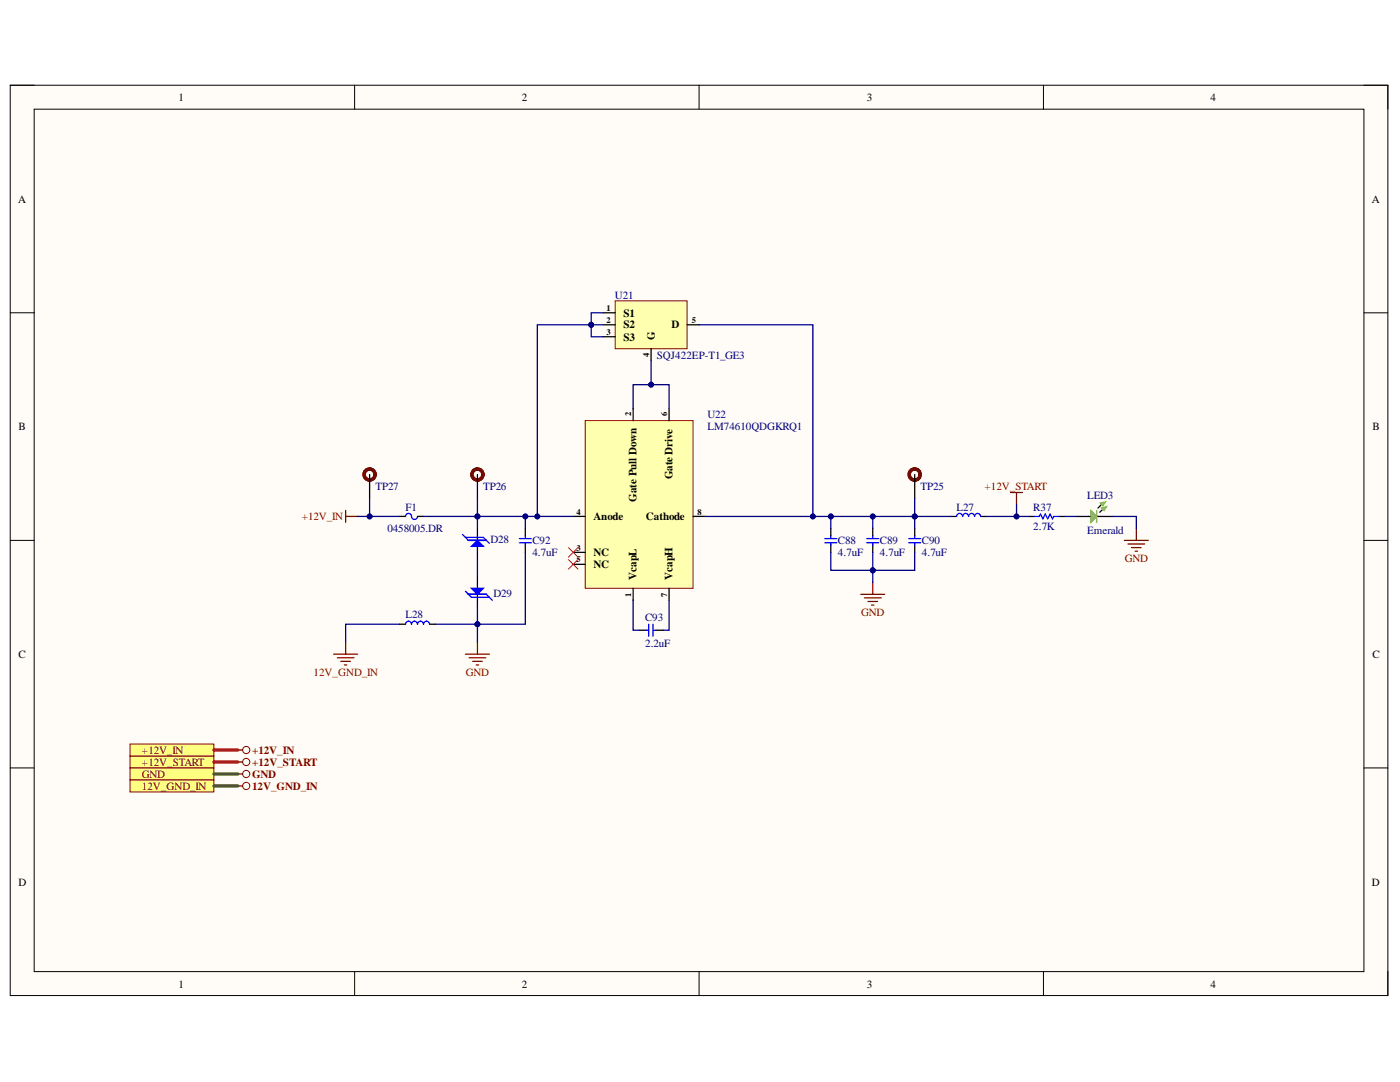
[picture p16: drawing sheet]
<svg xmlns="http://www.w3.org/2000/svg" width="279mm" height="216mm" viewBox="0 0 279 216" stroke-linecap="round" stroke-linejoin="round" font-family="sans-serif">
<defs><g id="words">
<g font-size="2.2">
<text x="35.6" y="20.1">1</text>
<text x="104.1" y="20.1">2</text>
<text x="173" y="20.1">3</text>
<text x="241.6" y="20.1">4</text>
<text x="3.6" y="40.4">A</text>
<text x="273.8" y="40.4">A</text>
<text x="124.4" y="63.2">S1</text>
<text x="124.4" y="65.5">S2</text>
<text x="134" y="65.5">D</text>
<text x="124.4" y="68">S3</text>
<text x="130.7" y="67.9" transform="rotate(-90 130.7 67.9)">G</text>
<text x="3.7" y="85.8">B</text>
<text x="273.9" y="85.8">B</text>
<text x="134.2" y="95.7" transform="rotate(-90 134.2 95.7)">Gate Drive</text>
<text x="127" y="100.1" transform="rotate(-90 127 100.1)">Gate Pull Down</text>
<text x="118.4" y="103.8">Anode</text>
<text x="128.9" y="103.8">Cathode</text>
<text x="118.4" y="111">NC</text>
<text x="118.4" y="113.4">NC</text>
<text x="127" y="115.7" transform="rotate(-90 127 115.7)">VcapL</text>
<text x="134.2" y="115.7" transform="rotate(-90 134.2 115.7)">VcapH</text>
<text x="3.7" y="131.3">C</text>
<text x="273.9" y="131.3">C</text>
<text x="3.7" y="176.7">D</text>
<text x="273.8" y="176.7">D</text>
<text x="35.6" y="197">1</text>
<text x="104.1" y="197">2</text>
<text x="173" y="197">3</text>
<text x="241.6" y="197">4</text>
</g>
<g font-size="2.2" fill="#000080">
<text x="122.7" y="59.6">U21</text>
<text x="131.1" y="71.6">SQJ422EP-T1_GE3</text>
<text x="141.2" y="83.5">U22</text>
<text x="141.2" y="85.8">LM74610QDGKRQ1</text>
<text x="74.9" y="97.9">TP27</text>
<text x="80.9" y="101.9">F1</text>
<text x="96.4" y="97.9">TP26</text>
<text x="183.7" y="97.9">TP25</text>
<text x="190.9" y="101.9">L27</text>
<text x="206.2" y="101.9">R37</text>
<text x="217" y="99.6">LED3</text>
<text x="77.3" y="106.2">0458005.DR</text>
<text x="206.2" y="105.7">2.7K</text>
<text x="217" y="106.5">Emerald</text>
<text x="97.9" y="108.3">D28</text>
<text x="106.2" y="108.6">C92</text>
<text x="106.2" y="111">4.7uF</text>
<text x="167.2" y="108.6">C88</text>
<text x="167.2" y="111">4.7uF</text>
<text x="175.6" y="108.6">C89</text>
<text x="175.6" y="111">4.7uF</text>
<text x="184" y="108.6">C90</text>
<text x="184" y="111">4.7uF</text>
<text x="98.5" y="119.1">D29</text>
<text x="80.9" y="123.4">L28</text>
<text x="128.7" y="123.9">C93</text>
<text x="128.7" y="129.1">2.2uF</text>
</g>
<g font-size="2.2" fill="#800000">
<text x="196.5" y="97.9">+12V_START</text>
<text x="60.2" y="103.8">+12V_IN</text>
<text x="224.5" y="112.1">GND</text>
<text x="171.9" y="123">GND</text>
<text x="62.6" y="134.9">12V_GND_IN</text>
<text x="93" y="134.9">GND</text>
<text x="28.3" y="152.8">+12V_START</text>
<text x="28.3" y="155.2">GND</text>
<text x="28.3" y="150.4">+12V_IN</text>
<text x="50.3" y="152.8">+12V_START</text>
<text x="50.3" y="155.2">GND</text>
<text x="50.3" y="150.4">+12V_IN</text>
<text x="28.3" y="157.6">12V_GND_IN</text>
<text x="50.3" y="157.6">12V_GND_IN</text>
</g>
<g font-size="1.7">
<text x="121" y="62.1">1</text>
<text x="121" y="64.4">2</text>
<text x="138" y="64.4">5</text>
<text x="121" y="66.8">3</text>
<text x="129.6" y="71.3" transform="rotate(-90 129.6 71.3)">4</text>
<text x="126" y="83" transform="rotate(-90 126 83)">2</text>
<text x="133.1" y="83" transform="rotate(-90 133.1 83)">6</text>
<text x="115" y="102.7">4</text>
<text x="139.2" y="102.7">8</text>
<text x="115" y="109.9">3</text>
<text x="115" y="112.2">5</text>
<text x="126" y="119.1" transform="rotate(-90 126 119.1)">1</text>
<text x="133.1" y="119.2" transform="rotate(-90 133.1 119.2)">7</text>
</g>
</g></defs>
<path d="M2 17h275v181.7h-275z" fill-rule="evenodd" fill="#fffcf8"/>
<path d="M2 17h275v181.7h-275z" fill="none" stroke="#000" stroke-width=".2"/>
<path d="M6.8 21.8h265.4v172.1h-265.4z" fill-rule="evenodd" fill="#fffcf8"/>
<g fill="none" stroke="#000" stroke-width=".2">
<path d="M2 17h4.8M70.8 17v4.8M139.5 17v4.8M208.2 17v4.8M272.2 17h4.8v4.8M6.8 21.8h265.4v172.1h-265.4zM2 62.4h4.8M272.2 62.4h4.8M2 107.8h4.8M272.2 107.8h4.8M2 153.2h4.8M272.2 153.2h4.8"/>
<path d="M70.8 193.9v4.8M139.5 193.9v4.8M208.2 193.9v4.8M277 193.9v4.8"/>
</g>
<path d="M116.8 83.9h21.5v33.5h-21.5z" fill-rule="evenodd" fill="#ffffb0"/>
<path d="M116.8 83.9h21.5v33.5h-21.5z" fill="none" stroke="#800000" stroke-width=".2"/>
<path d="M126.4 81.5v2.4M133.5 81.5v2.4M79.7 103h1.2M83.3 103h1.2M95.3 105.4v2.4M95.3 109v2.4M114.4 110.2h2.4M114.4 103h2.4M114.4 112.6h2.4M126.4 117.4v2.4M133.5 117.4v2.4M138.3 103h2.4" fill="none" stroke="#000" stroke-width=".25"/>
<path d="M80.9 103a.64 .64 0 0 1 .8-.5 .64 .64 0 0 1 .5 .8 .6 .6 0 0 0 .6 .3 .6 .6 0 0 0 .5-.6M92.3 106.6l1.2 1.2h3.6M92.9 107.2h3.6l1.2 1.2" fill="none" stroke="#00f" stroke-width=".25"/>
<path d="M94.1 109l1.2-1.2 1.2 1.2z" fill="#00f"/>
<path d="M92.9 118l1.2 1.2h3.6M93.5 118.6h3.6l1.2 1.2M94.1 109l1.2-1.2 1.2 1.2z" fill="none" stroke="#00f" stroke-width=".25"/>
<path d="M95.3 115v2.4M95.3 118.6v2.4" fill="none" stroke="#000" stroke-width=".25"/>
<path d="M94.1 117.4h2.4l-1.2 1.2z" fill="#00f"/>
<path d="M94.1 117.4h2.4l-1.2 1.2zM103.6 108.3h2.4M103.6 107.5h2.4M104.8 106.9v.4M104.8 108.3v.5M80.9 124.6a.6 .6 0 0 1 .6-.6 .6 .6 0 0 1 .6 .6 .6 .6 0 0 1 .6-.6 .6 .6 0 0 1 .6 .6 .6 .6 0 0 1 .6-.6 .6 .6 0 0 1 .6 .6 .6 .6 0 0 1 .6-.6 .6 .6 0 0 1 .6 .6M129 125.8h.5M129.5 124.6v2.4M130.3 124.6v2.4M130.4 125.8h.5" fill="none" stroke="#00f" stroke-width=".25"/>
<path d="M104.8 105.4v1.5M104.8 108.7v1.5M79.7 124.6h1.2M85.7 124.6h1.2M127.6 125.8h1.5M130.9 125.8h1.4" fill="none" stroke="#000" stroke-width=".25"/>
<path d="M69 101.9v2.3M69 103h2.4M66.6 130.5h4.8M67.3 131.3h3.4M68 132h1.9M68.7 132.7h.5M69 128.1v2.4M92.9 130.5h4.8M93.6 131.3h3.4M94.3 132h1.9M95 132.7h.5M95.3 128.1v2.4" fill="none" stroke="#800000" stroke-width=".25"/>
<path d="M113.4 109.3l2 1.9M113.4 111.7l2 1.9M115.4 109.3l-2 1.9M115.4 111.7l-2 1.9" fill="none" stroke="#f00" stroke-width=".2"/>
<path d="M122.8 60h14.3v9.6h-14.3z" fill-rule="evenodd" fill="#ffffb0"/>
<path d="M122.8 60h14.3v9.6h-14.3z" fill="none" stroke="#800000" stroke-width=".2"/>
<g fill="none" stroke="#000" stroke-width=".25">
<path d="M120.4 62.4h2.4M120.4 64.8h2.4M120.4 67.2h2.4M129.9 69.6v2.4M137.1 64.8h2.4M73.8 94.7v4.8M95.3 94.7v4.8M182.5 94.7v4.8M165.8 105.4v1.5M165.8 108.7v1.5M174.2 105.4v1.5M174.2 108.7v1.5"/>
<path d="M182.5 105.4v1.5M182.5 108.7v1.5M189.7 103.1h1.2M195.7 103.1h1.2"/>
</g>
<g fill="none" stroke="#00f" stroke-width=".25">
<path d="M164.6 108.3h2.4M164.6 107.5h2.4M165.8 106.9v.4M165.8 108.3v.5M173 108.3h2.4M173 107.5h2.4M174.2 106.9v.5M174.2 108.3v.5M181.4 108.3h2.3M181.4 107.5h2.3M182.5 106.9v.5M182.5 108.3v.5"/>
<path d="M190.9 103.1a.6 .6 0 0 1 .6-.7 .6 .6 0 0 1 .6 .7 .6 .6 0 0 1 .6-.7 .6 .6 0 0 1 .6 .7 .6 .6 0 0 1 .6-.7 .6 .6 0 0 1 .6 .7 .6 .6 0 0 1 .6-.7 .6 .6 0 0 1 .6 .7"/>
</g>
<path d="M201.7 98.3h2.4M202.9 98.3v2.4M171.8 118.6h4.8M172.5 119.3h3.4M174.2 116.2v2.4M173.2 120h1.9M173.9 120.7h.5" fill="none" stroke="#800000" stroke-width=".25"/>
<g fill="none" stroke="#5b0f00" stroke-width=".68">
<circle cx="73.8" cy="94.7" r="1.1"/>
<circle cx="95.3" cy="94.7" r="1.1"/>
<circle cx="182.5" cy="94.7" r="1.1"/>
<circle cx="182.6" cy="94.7" r="1.1"/>
</g>
<path d="M25.9 150.9h16.8v2.3h-16.8z" fill-rule="evenodd" fill="#ffff80"/>
<g fill="none" stroke="#800000" stroke-width=".2">
<path d="M25.9 150.9h16.8v2.3h-16.8z"/>
<circle cx="49.1" cy="152" r=".72"/>
</g>
<path d="M47.5 152h.9" fill="none" stroke="#800000" stroke-width=".25"/>
<path d="M25.9 153.2h16.8v2.4h-16.8z" fill-rule="evenodd" fill="#ffff80"/>
<g fill="none" stroke="#800000" stroke-width=".2">
<path d="M25.9 153.2h16.8v2.4h-16.8z"/>
<circle cx="49.1" cy="154.4" r=".72"/>
</g>
<path d="M47.5 154.4h.9" fill="none" stroke="#800000" stroke-width=".25"/>
<path d="M25.9 148.5h16.8v2.4h-16.8z" fill-rule="evenodd" fill="#ffff80"/>
<g fill="none" stroke="#800000" stroke-width=".2">
<path d="M25.9 148.5h16.8v2.4h-16.8z"/>
<circle cx="49.1" cy="149.7" r=".72"/>
</g>
<path d="M47.5 149.7h.9" fill="none" stroke="#800000" stroke-width=".25"/>
<path d="M220.1 101.6l-.6 .6" fill="none" stroke="#000" stroke-width=".25"/>
<path d="M219.8 101.3l1.1-.2-.5 .8z" fill-rule="evenodd" fill="#0f0"/>
<path d="M219.8 101.3l1.1-.2-.5 .8z" fill="none" stroke="#0f0" stroke-width=".2"/>
<path d="M219.8 100.7l-.7 .7" fill="none" stroke="#000" stroke-width=".25"/>
<path d="M219.6 100.4l1.1-.3-.6 .8z" fill-rule="evenodd" fill="#0f0"/>
<path d="M219.6 100.4l1.1-.3-.6 .8z" fill="none" stroke="#0f0" stroke-width=".2"/>
<path d="M214.8 103.1h2.9M218.9 103.1h3.1" fill="none" stroke="#000" stroke-width=".25"/>
<path d="M218.9 101.9v2.3" fill="none" stroke="#0f0" stroke-width=".25"/>
<path d="M217.7 101.9l1.2 1.2-1.2 1.1z" fill="#0f0"/>
<path d="M217.7 101.9l1.2 1.2-1.2 1.1z" fill="none" stroke="#0f0" stroke-width=".25"/>
<path d="M205.3 103.1h1.2M211.2 103.1h1.2" fill="none" stroke="#000" stroke-width=".25"/>
<path d="M206.5 103.1h.9l.3-.5 .4 .9 .5-.9 .5 .9 .5-.9 .4 .9 .3-.4h.9" fill="none" stroke="#00f" stroke-width=".25"/>
<path d="M224.4 107.8h4.8M225.1 108.5h3.3M225.8 109.3h1.9M226.5 110h.5M226.8 105.4v2.4" fill="none" stroke="#800000" stroke-width=".25"/>
<path d="M84.5 103h29.9" fill="none" stroke="#000080" stroke-width=".25"/>
<circle cx="95.3" cy="103" r=".48" fill="#000080"/>
<circle cx="95.3" cy="103" r=".48" fill="none" stroke="#000080" stroke-width=".2"/>
<circle cx="104.8" cy="103" r=".48" fill="#000080"/>
<circle cx="104.8" cy="103" r=".48" fill="none" stroke="#000080" stroke-width=".2"/>
<circle cx="107.2" cy="103" r=".48" fill="#000080"/>
<circle cx="107.2" cy="103" r=".48" fill="none" stroke="#000080" stroke-width=".2"/>
<path d="M104.8 103v2.4" fill="none" stroke="#000080" stroke-width=".25"/>
<circle cx="104.8" cy="103" r=".48" fill="#000080"/>
<circle cx="104.8" cy="103" r=".48" fill="none" stroke="#000080" stroke-width=".2"/>
<path d="M95.3 103v2.4" fill="none" stroke="#000080" stroke-width=".25"/>
<circle cx="95.3" cy="103" r=".48" fill="#000080"/>
<circle cx="95.3" cy="103" r=".48" fill="none" stroke="#000080" stroke-width=".2"/>
<path d="M95.3 111.4v3.6M95.3 121v7.1" fill="none" stroke="#000080" stroke-width=".25"/>
<circle cx="95.3" cy="124.6" r=".48" fill="#000080"/>
<circle cx="95.3" cy="124.6" r=".48" fill="none" stroke="#000080" stroke-width=".2"/>
<path d="M104.8 110.2v14.4h-9.5" fill="none" stroke="#000080" stroke-width=".25"/>
<circle cx="95.3" cy="124.6" r=".48" fill="#000080"/>
<circle cx="95.3" cy="124.6" r=".48" fill="none" stroke="#000080" stroke-width=".2"/>
<path d="M86.9 124.6h8.4" fill="none" stroke="#000080" stroke-width=".25"/>
<circle cx="95.3" cy="124.6" r=".48" fill="#000080"/>
<circle cx="95.3" cy="124.6" r=".48" fill="none" stroke="#000080" stroke-width=".2"/>
<path d="M71.4 103h8.3" fill="none" stroke="#000080" stroke-width=".25"/>
<circle cx="73.8" cy="103" r=".48" fill="#000080"/>
<circle cx="73.8" cy="103" r=".48" fill="none" stroke="#000080" stroke-width=".2"/>
<path d="M129.9 72v4.8h-3.5v4.7M126.4 119.8v6h1.2M133.5 119.8v6h-1.2M79.7 124.6h-10.7v3.5" fill="none" stroke="#000080" stroke-width=".25"/>
<circle cx="129.9" cy="76.8" r=".48" fill="#000080"/>
<circle cx="129.9" cy="76.8" r=".48" fill="none" stroke="#000080" stroke-width=".2"/>
<path d="M129.9 76.8h3.6v4.7" fill="none" stroke="#000080" stroke-width=".25"/>
<circle cx="129.9" cy="76.8" r=".48" fill="#000080"/>
<circle cx="129.9" cy="76.8" r=".48" fill="none" stroke="#000080" stroke-width=".2"/>
<path d="M140.7 103.1h49" fill="none" stroke="#000080" stroke-width=".25"/>
<circle cx="162.2" cy="103" r=".48" fill="#000080"/>
<circle cx="162.2" cy="103" r=".48" fill="none" stroke="#000080" stroke-width=".2"/>
<circle cx="165.8" cy="103" r=".48" fill="#000080"/>
<circle cx="165.8" cy="103" r=".48" fill="none" stroke="#000080" stroke-width=".2"/>
<circle cx="174.2" cy="103.1" r=".48" fill="#000080"/>
<circle cx="174.2" cy="103.1" r=".48" fill="none" stroke="#000080" stroke-width=".2"/>
<circle cx="182.5" cy="103.1" r=".48" fill="#000080"/>
<circle cx="182.5" cy="103.1" r=".48" fill="none" stroke="#000080" stroke-width=".2"/>
<path d="M165.8 103v2.4" fill="none" stroke="#000080" stroke-width=".25"/>
<circle cx="165.8" cy="103" r=".48" fill="#000080"/>
<circle cx="165.8" cy="103" r=".48" fill="none" stroke="#000080" stroke-width=".2"/>
<path d="M174.2 103.1v2.3" fill="none" stroke="#000080" stroke-width=".25"/>
<circle cx="174.2" cy="103.1" r=".48" fill="#000080"/>
<circle cx="174.2" cy="103.1" r=".48" fill="none" stroke="#000080" stroke-width=".2"/>
<path d="M182.5 103.1v2.3" fill="none" stroke="#000080" stroke-width=".25"/>
<circle cx="182.5" cy="103.1" r=".48" fill="#000080"/>
<circle cx="182.5" cy="103.1" r=".48" fill="none" stroke="#000080" stroke-width=".2"/>
<path d="M139.5 64.8h22.7v38.2" fill="none" stroke="#000080" stroke-width=".25"/>
<circle cx="162.2" cy="103" r=".48" fill="#000080"/>
<circle cx="162.2" cy="103" r=".48" fill="none" stroke="#000080" stroke-width=".2"/>
<path d="M165.8 110.2v3.6h8.4v2.4" fill="none" stroke="#000080" stroke-width=".25"/>
<circle cx="174.2" cy="113.8" r=".48" fill="#000080"/>
<circle cx="174.2" cy="113.8" r=".48" fill="none" stroke="#000080" stroke-width=".2"/>
<path d="M182.5 110.2v3.6h-8.3" fill="none" stroke="#000080" stroke-width=".25"/>
<circle cx="174.2" cy="113.8" r=".48" fill="#000080"/>
<circle cx="174.2" cy="113.8" r=".48" fill="none" stroke="#000080" stroke-width=".2"/>
<path d="M174.2 110.2v3.6" fill="none" stroke="#000080" stroke-width=".25"/>
<circle cx="174.2" cy="113.8" r=".48" fill="#000080"/>
<circle cx="174.2" cy="113.8" r=".48" fill="none" stroke="#000080" stroke-width=".2"/>
<path d="M202.9 100.7v2.4h-6" fill="none" stroke="#000080" stroke-width=".25"/>
<circle cx="202.9" cy="103.1" r=".48" fill="#000080"/>
<circle cx="202.9" cy="103.1" r=".48" fill="none" stroke="#000080" stroke-width=".2"/>
<path d="M120.4 64.8h-13.2v38.2" fill="none" stroke="#000080" stroke-width=".25"/>
<circle cx="118" cy="64.8" r=".48" fill="#000080"/>
<circle cx="118" cy="64.8" r=".48" fill="none" stroke="#000080" stroke-width=".2"/>
<circle cx="107.2" cy="103" r=".48" fill="#000080"/>
<circle cx="107.2" cy="103" r=".48" fill="none" stroke="#000080" stroke-width=".2"/>
<path d="M120.4 62.4h-2.4v2.4" fill="none" stroke="#000080" stroke-width=".25"/>
<circle cx="118" cy="64.8" r=".48" fill="#000080"/>
<circle cx="118" cy="64.8" r=".48" fill="none" stroke="#000080" stroke-width=".2"/>
<path d="M118 64.8v2.4h2.4" fill="none" stroke="#000080" stroke-width=".25"/>
<circle cx="118" cy="64.8" r=".48" fill="#000080"/>
<circle cx="118" cy="64.8" r=".48" fill="none" stroke="#000080" stroke-width=".2"/>
<path d="M95.3 99.5v3.5" fill="none" stroke="#000080" stroke-width=".25"/>
<circle cx="95.3" cy="103" r=".48" fill="#000080"/>
<circle cx="95.3" cy="103" r=".48" fill="none" stroke="#000080" stroke-width=".2"/>
<path d="M73.8 99.5v3.5" fill="none" stroke="#000080" stroke-width=".25"/>
<circle cx="73.8" cy="103" r=".48" fill="#000080"/>
<circle cx="73.8" cy="103" r=".48" fill="none" stroke="#000080" stroke-width=".2"/>
<path d="M182.5 99.5v3.6" fill="none" stroke="#000080" stroke-width=".25"/>
<circle cx="182.5" cy="103.1" r=".48" fill="#000080"/>
<circle cx="182.5" cy="103.1" r=".48" fill="none" stroke="#000080" stroke-width=".2"/>
<path d="M42.7 152h4.8M42.7 149.7h4.8" fill="none" stroke="#f00" stroke-width=".68"/>
<path d="M42.7 154.4h4.8" fill="none" stroke="#38761d" stroke-width=".68"/>
<path d="M202.9 103.1h2.4" fill="none" stroke="#000080" stroke-width=".25"/>
<circle cx="202.9" cy="103.1" r=".48" fill="#000080"/>
<circle cx="202.9" cy="103.1" r=".48" fill="none" stroke="#000080" stroke-width=".2"/>
<path d="M212.4 103.1h2.4M222 103.1h4.8v2.3" fill="none" stroke="#000080" stroke-width=".25"/>
<path d="M25.9 155.6h16.8v2.4h-16.8z" fill-rule="evenodd" fill="#ffff80"/>
<g fill="none" stroke="#800000" stroke-width=".2">
<path d="M25.9 155.6h16.8v2.4h-16.8z"/>
<circle cx="49.1" cy="156.8" r=".72"/>
</g>
<path d="M47.5 156.8h.9" fill="none" stroke="#800000" stroke-width=".25"/>
<path d="M42.7 156.8h4.8" fill="none" stroke="#38761d" stroke-width=".68"/>
<use href="#words"/>
</svg>
